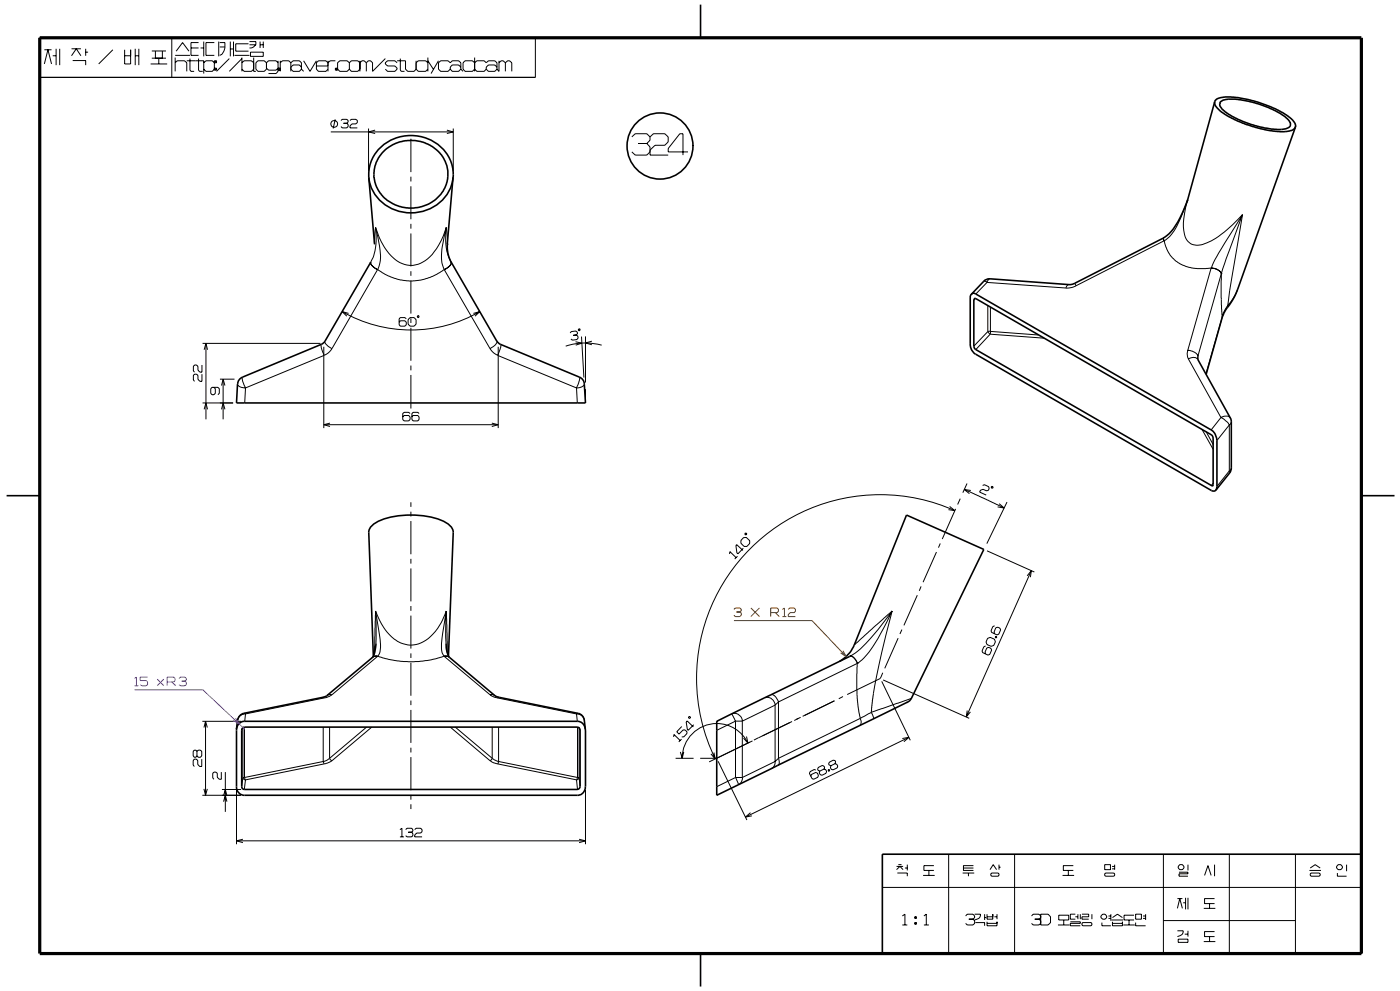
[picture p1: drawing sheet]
<svg xmlns="http://www.w3.org/2000/svg" width="297mm" height="210mm" viewBox="0 0 297 210" stroke-linecap="round" stroke-linejoin="round" font-family="sans-serif">
<g fill="none" stroke="#000" stroke-width=".21">
<path d="M8.4 8h105.1l-.1 8.4h-105zM9.4 10.5h1.5M9.4 13.5l.8-3 .7 3M11.2 11.8h.7M11.9 10.3v3.5M12.7 10.3v3.5M15.2 10.3h1.9M15.2 11.8l1-1.5 .9 1.5M15.4 12.8h2.8v1M18.2 10.3v1.5M18.2 11h.5M23.9 10.5l-3 3"/>
<path d="M26.4 11.8h1.3M26.4 10.5v3h1.3v-3M28.7 11.8h.7M28.7 10.3v3.5M29.4 10.3v3.5M31.9 13.5h3.5M32.2 12.3h3M32.2 10.8h3M32.9 10.8v1.5M33.6 12.3v1.2M34.4 10.8v1.5M36.4 8v8.4"/>
<path d="M37.1 11.7h3.2M37.1 13.3l.4-.4h1.6l.5 .4v1.8M37.1 12.2v2.9M37.3 10.8l1.4-1.8 1.3 1.8M39.6 12.9h3.6v2.7M40.3 12.4v2.5l.2 .2h.6M40.5 10.2h1.6M42.1 12.4v2.5l.2 .2h.7M42.1 9h-1.6v2.7h1.6M42.5 10.2h.7M43.2 13.3l.4-.4h1.4l.4 .4h.5v-.4h-.5v2h.5v-.5h-.5M43.2 14.6l.4 .5h1.4l.4-.5"/>
<path d="M43.2 8.8v3.1M45.4 9h-1.8v2.7h1.8M45.7 12.9v.4M45.7 14.4v.5M46.4 8.8v3.1M46.6 9h1.1a2.36 2.36 0 0 1-1.1 2.7M46.6 9.9h1.1M48.6 12.4l-2.7 2.7M48.8 8.8v3.1M48.8 10.4h.7M49.5 8.8v3.1M49.7 11.7h3.2"/>
<path d="M51.3 13.3l.4-.4h1.6l.5 .4M51.3 14.6l.4 .5h1.6l.5-.5M51.3 12.4l-2.7 2.7M51.3 12.2v2.9M52.7 9.3h-2.7v1.5h2.7M52.9 8.8h1.3v.7M52.9 9.5h1.3M53.1 11h2.7v.9h-2.7zM53.8 12.2v2.9h.4M54.2 9.5a1.44 1.44 0 0 1-1.3 .7M54.2 13.3l.5-.4h1.3l.5 .4v1.3l-.5 .5h-1.3l-.5-.5zM55.1 8.8v1.4"/>
<path d="M55.1 9.5h.7M55.8 8.8v1.4M56.5 13.3l.4-.4h1.6l.4 .4M56.5 14.4l.4 .5h1.6l.4-.5h.5M58.9 14.9h.5M58.9 12.9v2.2l-.4 .5h-1.6M59.2 14.4v.5M59.4 13.3l.5-.4h1.3l.4 .4M59.4 12.9v2.2M61.6 13.3v1.8M61.6 13.3l.5-.4h1.4l.4 .4v1.3M61.6 14.6l.5 .5h1.4l.4-.5"/>
<path d="M61.6 14.2l.5-.4h1.4l.4 .4M63.9 14.6l.4 .5M64.3 12.9l1.4 2.2 1.4-2.2M67.1 14h2.4M69.5 12.9v2.2M71.1 12.9h-1.1l-.5 .4-.4-.4h-1.6l-.4 .4v1.3l.4 .5h1.6l.4-.5M71.3 14.4v.5M71.5 14.6l.5 .5h1.6l.4-.5M74 13.3l-.4-.4h-1.6l-.5 .4v1.6h-.4v-.5h.4M74 13.3l.5-.4h1.3l.5 .4 .4-.4h.5l.4 .4M74 14.6l.5 .5h1.3l.5-.5M74 13.3v1.3"/>
<path d="M76.3 12.9v2.2M77.6 13.3v1.8M81.7 12.4l-2.8 2.7v-1.8l-.4-.4h-.4l-.5 .4M84.2 13.3l-.5-.4h-1.6l-.4 .4v.2l.4 .5h1.6l.5 .4v.2l-.5 .5h-1.6l-.4-.5M84.2 12.9h1.7v1.7l.5 .5h1.4l.4-.5M84.8 12.4v2.5l.2 .2h.7M88.2 12.9v1.7M88.2 13.3l.4-.4h1.6l.5 .4M88.2 14.6l.4 .5h1.6l.5-.5M90.7 12.2v2.9M90.7 12.9l1.1 1.7M92.9 12.9l-1.5 2.7"/>
<path d="M95.4 14.6l-.4 .5h-1.6l-.5-.5v-1.3l.5-.4h1.6l.4 .4 .4-.4h1.4l.5 .4v1.3M95.4 14.6l.4 .5h1.4l.5-.5M97.7 14.2l-.5-.4h-1.4l-.4 .4v.4M97.7 14.6l.4 .5M100.6 12.2v2.9M103 14.6l.5 .5h1.4l.4-.5M103 14.6l-.4 .5h-1.6l-.4-.5-.5 .5h-1.5l-.5-.5v-1.3l.5-.4h1.5l.5 .4 .4-.4h1.6l.4 .4 .5-.4h1.4l.4 .4v1.3M105.3 14.2l-.4-.4h-1.4l-.5 .4v.4M105.7 13.3l.5-.4h.4l.5 .4M105.7 12.9v2.2l-.4-.5M107.1 13.3l.5-.4h.4l.5 .4v1.8M107.1 13.3v1.8"/>
<path d="M70.1 27.9h26M71 25.3l-.4 1.9M72.3 25.5l.2-.2h1l.3 .2v.3l-.3 .3M72.8 26.1h.7M73.5 26.1l.3 .3v.4l-.3 .3h-1l-.2-.3M74.2 25.5l.3-.2h.9l.3 .2v.4l-.3 .3h-.8l-.4 .5v.4h1.5M78.1 27.2v9M79.5 27.6l-1.4 .3 1.4 .4M87.1 29.4v7.1M87.1 37.4v1M87.1 39.5v6.9M94.7 27.6l1.4 .3-1.4 .4"/>
<path d="M96.1 27.2v9M133.9 29l.7-.7h2.5l.6 .7M133.9 32.2l.7 .7h2.5l.6-.7M135.3 30.4h1.8M137.1 30.4l.6 .7 .1 1.8h3.8M137.7 29v.7l-.6 .7M137.8 29l.7-.7h2.4l.7 .7v1.1l-.7 .7h-2.1l-1 1M145.8 32.2h-4.2v-.7l2.5-3.2h.6v4.6M78.6 55.5a1.9 1.9 0 0 0 1.4 1.6M78.6 55.5a1.98 1.98 0 0 0 1.4 1.6M78.6 55.5h.1M79.6 48.2l-.2 3.5"/>
<path d="M79.6 48.2a12.2 12.2 0 0 0 5.1 7.4 5.6 5.6 0 0 0 7.3-2.3l1.5-2.4 1.1-2.7M79.6 48.2a11.8 11.8 0 0 1-1 7.3M79.6 48.2a20.6 20.6 0 0 1 1 7l-.5 1.9M80 57.1l-9.6 16.7M80 57.1h.1M80 57.1l1.5 .9 2 .9 1.4 .4 1.8 .2 2.3-.1 1.6-.5 1.9-.8 1.6-1M87.1 47.4v1M87.1 49.4v7M87.1 57.4v1M87.1 59.4v7M94.1 57.1l9.7 16.7M94.1 57.1h.1"/>
<path d="M94.6 48.2a11.7 11.7 0 0 0 1 7.3M94.6 48.2a19 19 0 0 0-1 7.4l.5 1.5M94.6 48.2l.2 3.5M95.6 55.5a1.62 1.62 0 0 1-1.2 1.5l-.3 .1M95.6 55.5a1.16 1.16 0 0 1-.8 1.3l-.7 .3M208.5 59.6l.7 .2M209.2 59.8l-2.4 2.5M209.2 59.8l16.7 1.2M209.8 59.1l-.3 .1-.3 .6M227.8 60l.2 .5M246.7 51l-18.7 9.5M246.7 51h.1"/>
<path d="M246.7 51l-.2-.5 .2 .5M246.7 51l.4 1.4 .8 1.5 1 1.1 1.2 .9 2.5 .9 1.1 .1 3-.1M251.5 42.8a12.3 12.3 0 0 0-.3 7.4 2.87 2.87 0 0 0 4.1 1.4 18.3 18.3 0 0 0 7-5.1l1-1M251.7 42.3a27.7 27.7 0 0 1-3.4 7.3l-1.6 1.4M256.7 56.8l-5 17.4M256.7 56.8h.2a2.29 2.29 0 0 1 1.9 1.2M256.7 56.8h.1M256.7 56.8a2.21 2.21 0 0 1 2.1 1.2M258.8 58v5.1l.2 4M258.8 58h.1M258.8 58l-4.9 17.4M263.3 45.5l-4.5 12.5"/>
<path d="M263.3 45.5l-1 1.6a66.1 66.1 0 0 0-5.4 9.1l-.2 .6M263.3 45.5l-2.7 16-.4 3.3M42.8 77.3v1.5h-.4l-.5-.4v-.8l-.3-.3h-.4l-.2 .3v1l.2 .2M42.8 79.3v1.5h-.4l-.5-.4v-.9l-.3-.2h-.4l-.2 .2v1l.2 .3M42.9 72.7h25M43.3 74.1l.3-1.4 .4 1.4M43.6 72.7v16.1M51.4 79.9v.9l.6 1.4M68.1 72.9v.7l.6 1.7-16.7 6.9M68.6 73.4v17.3M68.9 72.3a2.03 2.03 0 0 0 1.5 1.5M70.4 73.8l-.9 1-.8 .4"/>
<path d="M72.5 66a29.2 29.2 0 0 0 29.2 0M73.9 66.4l-1.4-.4 1 1M86.1 67.5l-.3-.2h-1l-.2 .2v1.3l.2 .3h1l.3-.3v-.6l-.3-.3h-1l-.2 .3M86.5 67.7l.4-.4h.9l.4 .4v1l-.4 .4h-.9l-.4-.4zM87.1 67.4v1M87.1 69.4v7M87.1 77.4v1M87.1 79.4v7.1M88.6 66.8l.2 .2-.1 .3-.3-.2zM100.3 66.4l1.4-.4-1 1M103.8 73.8l.9 1 .8 .4M105.3 72.3a1.92 1.92 0 0 1-1.5 1.5"/>
<path d="M105.6 73.4v17.3M106.1 72.9v.6l-.6 1.8 16.7 6.9M120.8 70.5l.3-.3 .9-.1 .3 .3 .1 .3-.3 .3M122 72.4l1.3 .3-1.3 .4M122.1 71h-.6M122.1 71l.4 .2v.4l-.2 .3-1 .2-.3-.3M122.7 69.6l.2 .1-.2 .4-.1-.2zM122.8 79.9v.7l-.6 1.6M123.2 71.3l.5 8.7M124.1 71.3v9.7M125.4 72.3l-1.3 .3 1.3 .4M127.5 73.1a13.2 13.2 0 0 0-7.6 .2"/>
<path d="M206.7 63.2l-.3 .3M209.3 70.2l-2.9 3.1M209.3 70.2l.5 .6M209.3 64.7v5.5M209.8 70.8l-3 3.2M209.8 70.8l11.5 .8M209.9 70.2h-.6M209.9 70.2l-.1 .6M209.9 65.1v5.1M209.9 70.2l10.1 .8M226.5 60.3l-.4 .2-.2 .5M228 60.5l-.8 .4-1.3 .1"/>
<path d="M251.7 74.2a2.38 2.38 0 0 1 2.2 1.2M251.7 74.2l-.1 .8 .2 1a1.48 1.48 0 0 1 2 .1M251.8 76l6.9 12.4M253.9 75.4l-.1 .5M253.9 75.4v.8M259 67.1v.2M259 67.1l-3.4 12.1M260.2 64.8l-.8 1.2-.4 1.1M260.2 64.8v.3M262.3 61.3l-.7 1.4-1.4 2.1M42.9 85.3h6.5M43.3 86.7l.3-1.3 .4 1.3"/>
<path d="M45.3 82l.3 .3v1l-.3 .3h-.4l-.2-.3v-1l.2-.3h1.3l.3 .3v1l-.3 .3M46.6 80.3h3.1M46.9 86.7l.4-1.3 .4 1.3M46.9 81.7l.4-1.4 .4 1.4M47.3 80.3v8.5M50.3 81.4a1.56 1.56 0 0 0 1.7 .8M52 82.2l-.1 3.1M68.6 90h37M69.9 89.6l-1.3 .4 1.3 .3M86.9 87.6l-.3-.3h-1l-.3 .3v1.3l.3 .3h1l.3-.3v-.6l-.3-.3h-1l-.3 .3M88.8 87.6l-.2-.3h-1.1l-.2 .3v1.3l.2 .3h1.1l.2-.3v-.6l-.2-.3h-1.1l-.2 .3M104.2 89.6l1.4 .4-1.4 .3"/>
<path d="M122.2 82.2l.1 3.1M123.8 81.4a1.56 1.56 0 0 1-1.6 .8M124.1 82.4v2.9M254.7 90.9l2.4 4.3M255.6 91.4l1.5 2.7M258.7 88.4l-2 2.7M258.7 88.4a1.63 1.63 0 0 1 2 .1M258.7 88.4l1.4 1 .4 .6M260.5 90l-2.6 3.3M260.5 99.7l-2.6 3.3M260.5 90v9.7M260.5 99.7l.1 .5"/>
<path d="M260.9 99.1l-.3 .6M260.9 89.4l-.4 .6M87.1 106.4v1M87.1 108.4v1M87.1 110.4v7M87.1 118.4v1M154.6 117.3l.1-.5 1.3 1.3M156.3 117.8l-.6 .6M157.5 116.1l-1.1 1.2-.2-.2-.2-1.6 .1-.1 1.3 1.2M157.6 113.9l.6-.1 .7 .7v.6l-.6 .6h-.6l-.7-.6v-.6zM157.9 112.9l.3 .1v.3l-.3-.1zM198.5 116.9l-2.9 6.4"/>
<path d="M199.3 115.1l-.4 .9M201.2 107.3l1.1 .9-1.3-.2M202.3 108.2a38.9 38.9 0 0 0-43.8 8.5 38.9 38.9 0 0 0-6.9 44M202.5 107.8l-2.8 6.4M203.5 105.6l-.6 1.3M204.3 103.7l8.5 3.9M204.9 102.4l-.9 2M205.7 103.9l-1.4-.2 1.1 .9M208.2 102.8l.4-.1 .9 .4 .1 .4-.1 .3-.4 .2-.8-.4-.5 .2-.2 .4 1.4 .7M209.2 116.7l10 4.5M210.1 103.1h.3v.3h-.3zM211.7 106.7l1.1 .9-1.4-.2"/>
<path d="M213.4 106.3l-4.3 8.8M257.1 102.4l-.4 .4M79.6 129.4a11.1 11.1 0 0 0 5.3 6.8 5.8 5.8 0 0 0 6.8-1.8 13 13 0 0 0 2.9-5M79.6 129.4l-.2 8.9M79.6 129.4l.1 6.9M79.6 129.4a35.6 35.6 0 0 1 1 8.1l-.2 .9-.3 .6M80 139l-.8 .1-.2 .1M80 139l-9.6 8.2M80.1 139l2.7 .7 3.7 .5 4-.3 3.6-.9M80.1 139l-.5-.1-.6 .3M80.1 139h-.1M87.1 120.4v7"/>
<path d="M87.1 128.4v1M87.1 130.4v7M87.1 138.4v1M94.1 139l9.7 8.2M94.1 139l1.1 .2M94.1 139h.6l.5 .2M94.1 139h.1M94.6 129.4l-.1 6.9M94.6 129.4l-.8 4.7a7.9 7.9 0 0 0 .1 4.5l.2 .4M94.6 129.4l.2 9M180.1 139a1.68 1.68 0 0 1 1.6 1.5M181 136.6l8.1-7.2a143.4 143.4 0 0 0-4.1 17.8l-.3 3.7"/>
<path d="M189.1 129.4a36.4 36.4 0 0 1-6.1 10l-1.3 1.1-.3-.7a1.35 1.35 0 0 0-1.3-.8 15.3 15.3 0 0 0 5.2-4.7zM190.3 135.2l-2.8 6.4M191.1 133.4l-.4 .9M194.4 126.1l-2.8 6.4M195.2 124.2l-.4 .9M208.9 136.8l-.4 .2-.4 .9 .1 .3 1.2 .6 .4-.2 .3-.9-.1-.4-.5-.2-.4 .1-.4 .9 .2 .4M209.3 135.2l.5-.2 .9 .4 .2 .5-.3 .8-.5 .2-.9-.4-.2-.5zM210.8 132.5l-.4 .2-.4 .9 .1 .3 1.2 .6 .4-.2 .3-.9-.1-.3-.5-.3-.4 .2-.3 .9 .1 .3M210.9 134.9l.3 .1M211 134.8l.2 .1v.2l-.3-.1zM217.7 122l.9-1.1-.2 1.4M218.6 120.9l-13.8 30.9"/>
<path d="M41.7 159.1l-.2-.2h-.3l-.3 .2v1l.3 .3h.3l.2-.3M41.7 159.1l.3-.2h.5l.3 .2v1l-.3 .3h-.5l-.3-.3M41.7 159.1v1M42.9 152.8h8.2M43.2 154.1l.4-1.3 .3 1.3M43.6 152.8v15.6M51.3 154.5l-.1 .1M51.5 154.1v10.6M51.7 151.1l.3 .1M51.8 154v10.7M52 151.2a1.63 1.63 0 0 0-1.7 1.3M52 151.2l-.1 1.6"/>
<path d="M68.4 147.7l.3 .1M68.5 154v7.3M68.7 147.8l-16.7 3.4M69.3 147.4l.6-.3 .5 .1-.6 .3-1.1 .3M69.8 154v6.6M77.7 154l-7.9 6.6M78.8 154l-8.4 7.1M87.1 140.4v7M87.1 148.4v1M87.1 150.4v7M87.1 158.4v1M95.4 154l8.4 7.1"/>
<path d="M96.5 154l7.8 6.6M103.8 147.2l.5-.1 .6 .3M103.8 147.2l.8 .4 .8 .2M104.3 154v6.6M105.5 147.8l16.7 3.4M105.7 154v7.3M105.8 147.7l-.4 .1M122.2 151.2a1.53 1.53 0 0 1 1.6 1.3M122.2 151.2l.1 1.6M122.4 154v10.7M122.5 151.1l-.3 .1M122.7 154.1v10.6"/>
<path d="M122.9 154.5v.1M142.7 156.1l.1-.5 1.3 1.2M144.2 159.3l.4 1.3 .3-1.3M144.4 156.5l-.6 .6M144.5 153.9l-1.1 1.1 .5 .5 .9-.9h.4l.4 .4v.4l-.7 .7h-.4M146 151.8l.3 .1v.2h-.3zM147 153.5l-1.2 1.2-.1-.2-.3-1.6 .2-.2 1.3 1.3M151.3 159.4l.2 1.3-.8-1M155.9 152.7v12M155.9 152.7l-4 2M155.9 152.7l-.9-1.5a1.65 1.65 0 0 1 2.3 1.5M155.9 152.7h1.4"/>
<path d="M157.3 152.7v12M158.2 156l.3 1.4-.9-1.1M158.5 157.4a7.3 7.3 0 0 0-8.2-4 7.3 7.3 0 0 0-5.7 7.2M158.9 157.2l-7 3.4h-3.5M159.5 156.9l-9.2 4.5M160.7 156.3l-.9 .5M162 147.8a1.66 1.66 0 0 1 2.3 1.6M163.4 147.2a1.78 1.78 0 0 1 1.6 1.5M164.2 149.4l-6.9 3.3M164.3 149.4v11.9M165 148.7l-.7 .7M165 148.7v11.9"/>
<path d="M167.9 152.8l-7.2 3.5M169.2 152.1l-.9 .5M169.7 151.9l-.9 .5M176.8 148.5l-6.7 3.2M176.9 148.4l-6.3 3.1M178.6 147.5l-.8 .5M181.6 147.2l.3 3 .4 1.9M181.7 140.5l-16.7 8.2M181.7 140.5l-.1 6.7M181.7 140.5h.1M182.3 152.1l-17.3 8.5M182.3 152.1a1.3 1.3 0 0 1-.1 1.6"/>
<path d="M184.7 150.9l-2.4 1.2M184.7 150.9l.5 1.3M186.9 144.3l6 12.5M187.1 142.5l-.6 1.2-7 3.4M187.2 144l18.2 8.1M191.2 156.4l1.4-.2-1 .9M192.6 156.2l-34.6 16.9M193.1 148l-8.4 2.9M205 150.5l-.2 1.3 .9-1M42.8 160.8v1.5h-.5l-.4-.4v-.8l-.3-.3h-.4l-.3 .3v1l.3 .2M42.9 168.4h8.2M43.2 167.1l.4 1.3 .3-1.3"/>
<path d="M46.9 163.5v1.6h-.4l-.4-.5v-.8l-.3-.3h-.5l-.2 .3v1l.2 .3M47 167.2h4.1M47.4 169.8l.4-1.3 .3 1.3M47.4 168.5l.4-1.3 .3 1.3M47.8 163.5v8.5M50.1 167.3v11.5M50.1 178.1h74M51.5 164.7l-.3 1.9M51.5 164.7l.2 .4 .3 .1M51.5 177.8l-1.4 .3 1.4 .4M51.5 164.7h.3M51.8 164.7l.2 .5"/>
<path d="M52 165.2l-.2 2M68.5 161.3l-16.7 3.4M68.5 161.3l.2 .5M68.7 161.8l-16.7 3.4M69.8 160.6l-.6 .5-.7 .2M69.8 160.6l.6 .5M70.4 161.1l-1.7 .7M84.8 175.7l.4-.3v1.9M84.8 177.3h.8M86 175.7l.2-.3h1l.3 .3v.3l-.3 .3M86.5 176.3h.7M87.1 160.4v7"/>
<path d="M87.1 168.4v1M87.1 170.3v1.1M87.2 176.3l.3 .3v.4l-.3 .3h-1l-.2-.3M87.9 175.7l.3-.3h1l.2 .3v.4l-.2 .3h-.9l-.4 .5v.4h1.5M103.8 161.1l.8 .5 .8 .2M104.3 160.6l-.5 .5M104.3 160.6l1.4 .7M105.4 161.8l16.8 3.4M105.7 161.3l-.3 .5M105.7 161.3l16.7 3.4M122.2 165.2l.2 2M122.4 164.7l-.2 .5"/>
<path d="M122.4 164.7h.3M122.7 177.8l1.4 .3-1.4 .4M122.7 164.7l-.1 .3-.4 .2M122.7 164.7l.2 1.9M124.1 167.3v11.5M143.2 160.6h3.8M152.2 161.2l6.1 12.5M155.9 164.7l-4 1.9M155.9 164.7h1.4M155.9 164.7l.6 1.5a1.53 1.53 0 0 0 .8-1.5M159 172.1l-1 1 1.3-.3M164.3 161.3a1.54 1.54 0 0 1-.9 1.5"/>
<path d="M164.3 161.3l-7 3.4M165 160.6a1.23 1.23 0 0 1-.2 1.5M165 160.6l-.7 .7M172.9 163.1l-.3-.1-.9 .4-.2 .4 .6 1.1 .3 .2 .9-.5 .1-.3-.2-.6-.4-.1-.8 .4-.2 .4M174.6 162.9l.1-.3-.1-.3-.4-.2-.8 .5-.1 .3 .1 .3 .3 .1M174.6 162.9l-.9 .4M174.6 162.9l.4 .1 .2 .4-.2 .4-.8 .4-.4-.1-.2-.4 .1-.4M175.5 163.1l.2-.1 .1 .2-.2 .2zM175.6 163.1l.1 .2M176.9 161.8l.1-.7-.4-.1-.9 .5-.1 .3 .5 .4M176.9 161.8l-.8 .4M176.9 161.8l.4 .1 .2 .4-.1 .3-.9 .5-.4-.2-.1-.3 .1-.4"/>
<path d="M187 181h101.5v21h-101.5zM187 188h101.5M190 183.5h1.4M190 184.2l.7-.7 .7 .7M190.2 184.9h2.1v.7M190.4 183.1h.6M191.2 194l.6-.4v2.3M191.2 195.9h1.1M191.8 183.9h.5M192.3 183.1v1.3M193.8 195.4h.4v.3h-.4zM193.8 194.2h.4v.3h-.4z"/>
<path d="M194 194.2v.3M194 195.4v.3M195.6 185.4h2.5M195.8 195.9h1M195.8 194l.5-.4v2.3M196.8 184.4v1M197.9 183.3h-2.1v1.1h2.1M201 181v21M204 184.9h2.5M204.2 183.9h2.1M204.6 194l.4-.4h1.2l.3 .4v.4l-.3 .3M205.2 184.9v.7"/>
<path d="M205.3 194.7h.9M206.2 194.7l.3 .3v.6l-.3 .3h-1.2l-.4-.3M206.3 183.3h-2.1v1.1h2.1M206.5 193.6h1.3a1.11 1.11 0 0 1-1.3 1.3M206.7 195.4h2v.7M208.7 193.6v1.3M208.7 194.4h.3M209.2 194.2h1.2M209.2 193.6v1.1h1.2v-1.1M209.2 195.2v.9h2.1v-.9M209.2 195.6h2.1M209.8 184.2l.7-1.1 .7 1.1"/>
<path d="M210.1 184.9h1.4l.2 .2v.3l-.2 .2h-1.4l-.1-.2v-.3zM210.7 194.2h.6M211.3 193.6v1.1M211.7 183.1v1.1M211.7 183.7h.3M215 181v21M218.6 195.6l.3 .3h1.3l.3-.3M218.6 194l.3-.4h1.3l.3 .4M219.3 194.7h.9M220.2 194.7l.3 .3M220.5 193.6h1.6l.5 .6v1.2l-.5 .5h-1.6zM220.5 194.4l-.3 .3"/>
<path d="M224.2 195.9h2.5M224.4 193.8h2.1v1.1h-2.1zM225.2 185.4h2.4M225.4 194.9v1M226.4 184.4v1M226.8 195.2h2.1v.4h-2.1v.5h2.1M227.5 183.3h-2.2v1.1h2.2M227.9 194.2h.5M227.9 193.6h-1.1v1.1h1.1M228.4 193.6v1.1M228.9 193.6v1.1M229.3 193.6h1.4v.6h-1.4v.5h1.4"/>
<path d="M229.4 195.4h1.8l.2 .2v.3l-.2 .2h-1.8l-.1-.2v-.3zM231.4 193.6v1.1M233.5 195.4v.7h1.9M233.7 193.6h.5l.3 .4v.4l-.3 .3h-.5l-.4-.3v-.4zM234.1 183.1h1.2v1.1h-1.2zM234.3 184.9h1.7l.2 .2v.3l-.2 .2h-1.7l-.2-.2zM234.9 194.5h.5M234.9 194h.5M235.4 193.6v1.4M235.6 194.9h2.4M235.7 183.5h.5M235.7 184h.5"/>
<path d="M235.8 195.2v.9h2.1v-.9M235.8 195.6h2.1M235.8 194.4l1-.8 1.1 .8M236.2 183.1v1.1M238 195.9h2.5M239.3 194.9v1M240.3 193.8h-2.1v1.1h2.1M240.7 193.6h1.2v1.1h-1.2zM240.7 195.4v.7h2.1M242.2 194.5h.6M242.2 194h.6M242.8 193.6v1.3"/>
<path d="M246.5 195h28M246.5 181v21M249.5 197.1h1.2a1.12 1.12 0 0 1-1.2 1.3M249.5 190.3h1.1M249.5 192.4l.5-2.1 .6 2.1M249.7 198.9h2.1v.7h-2.1zM249.8 184.7h2v.4h-2v.5h2M250 183.1h.6l.3 .4v.4l-.3 .3h-.6l-.3-.3v-.4zM250.7 191.2h.5M251.1 197.9h.7M251.2 190.2v2.4M251.8 183.1v1.3"/>
<path d="M251.8 197.1v1.3M251.8 190.2v2.4M255.1 192.4h2.5M255.1 199.4h2.5M255.3 185.4l.7-2.1 .7 2.1M256.3 191.4v1M256.3 198.4v1M257.4 183.1v2.5M257.4 190.3h-2.1v1.1h2.1M257.4 197.3h-2.1v1.1h2.1M260.5 181v21M274.5 181v21"/>
<path d="M277.5 184.4h2.4M277.7 183.9l1-.8 1.1 .8M277.8 184.9h1.8l.2 .2v.3l-.2 .2h-1.8l-.1-.2v-.3zM283.4 184.9v.7h2M283.6 183.1h.5l.4 .4v.4l-.4 .3h-.5l-.3-.3v-.4zM285.4 183.1v1.4"/>
<circle cx="70.8" cy="26.2" r=".73"/>
</g>
<g fill="none" stroke="#000" stroke-width=".34">
<path d="M148.5 1v7M78.1 37.6a8.5 8.5 0 0 1 9-8.9 8.5 8.5 0 0 1 8.9 8.9M78.1 37.6l1.3 14.1M78.1 37.6a9 9 0 0 0 12.3 6.9 8.3 8.3 0 0 0 5.6-6.9M81.5 31.8a8.1 8.1 0 0 1 13.2 3.3 7.3 7.3 0 0 1-6.8 8.9 7.6 7.6 0 0 1-8.7-7.5 7.3 7.3 0 0 1 2.3-4.7zM96 37.6l-1.2 14.1M257.4 21.6l-5.9 21.2M257.4 21.6a1.93 1.93 0 0 1 2.1-1l2.8 .1 4.1 .9 4.5 1.8 1.8 1 1.1 .9a1.71 1.71 0 0 1 .7 1.6M257.4 21.5a3.2 3.2 0 0 0 2 2.6l2.8 1.5 3.9 1.4 3.7 .8 2.8 .1a2.12 2.12 0 0 0 1.9-1M258.7 21.5a6.5 6.5 0 0 1 4.8-.2l2.4 .5 3 1 2.4 1.2 1.2 .9a1.62 1.62 0 0 1 .8 1.9 5.1 5.1 0 0 1-3.6 .5l-1.8-.2-2.9-.8-2.7-1-2.4-1.5a2 2 0 0 1-1.3-2.1zM274.5 26.9l-12.2 34.4a18.1 18.1 0 0 1-2.6 4.5l-.7 1.5-3.4 12M78.5 55.6v.1"/>
<path d="M78.6 55.5l-10.1 17.2-17.1 7.2a1.62 1.62 0 0 0-1 1.4M94.8 51.7a6.4 6.4 0 0 0 .9 3.9M95.6 55.5l9.7 16.8M246.5 50.5l-19.2 9.7-.8 .1-16.8-1.2-1 .2-2.8 3M246.5 50.4v.1M251.7 42.3a17.2 17.2 0 0 1-4.4 7.6l-.8 .5M105.3 72.2l.8 .7 16.7 7a1.61 1.61 0 0 1 1 1.4M205.9 62.3l-.3 .5v10.1a2.42 2.42 0 0 0 1.2 2.1l49.9 28.9 .6 .1 .4-.2M205.9 62.3l.3-.2 .6 .2 49.9 28.8M206.8 74l-.4-.7v-9.8l.2-.3 50.2 29 .3 .6-.1 10.1-.3-.1-49.9-28.8M253.8 75.9l7.1 13.2v10.3l-.3 .8-2.9 3.6M123.8 81.4l.3 3.9h-74l.2-3.9"/>
<path d="M256.7 91.1a2.71 2.71 0 0 1 1.2 2.2v9.8l-.2 .7M1.4 105h7M288.5 105h7M79.1 139l-1-26.2a2.88 2.88 0 0 1 2.2-2.5 18.4 18.4 0 0 1 14.3 .4 2.51 2.51 0 0 1 1.5 2.1l-1.1 26.2M79.7 136.3a4.7 4.7 0 0 1-.7 2.9l-9.9 8.3-17.4 3.6a1.66 1.66 0 0 0-1.3 1.4M94.5 136.3l.2 1.7 .4 1.1 9.9 8.3 17.5 3.7a1.63 1.63 0 0 1 1.3 1.4l.2 1.9M180.1 139l-28.2 13.8v15.6l40.4-19.7M50.1 154.4a1.83 1.83 0 0 1 1.8-1.6h70.4a1.71 1.71 0 0 1 1.7 1.6M50.1 154.4v12.2a1.75 1.75 0 0 0 1.7 1.8h70.6a1.73 1.73 0 0 0 1.7-1.8l-.1-12.2M50.3 152.5l-.2 1.9M51.4 154.2l.4-.2h70.6l.3 .1 .2 .5v12l-.1 .4-.4 .2h-70.6a.58 .58 0 0 1-.6-.6v-12zM177.9 140.1a7.7 7.7 0 0 0 3.1-3.4l11.1-27.6 16.4 7.3-15.4 31.6-.3 .4-.6 .4"/>
<path d="M288.5 180.9h-101.5v21.1M148.5 202v7"/>
<circle cx="139.9" cy="30.9" r="7"/>
</g>
<path d="M288.5 8h-280.1v194h280.1v-194" fill="none" stroke="#000" stroke-width=".68" stroke-linecap="butt"/>
<path d="M28.5 145.2h.8M28.5 143.7l.4-.3v1.8M28.5 146.1h14.5l8.9 8.3M31.3 143.4h-1.6v.7h1.3l.3 .3v.6l-.3 .2h-1l-.3-.2M33.3 143.9l1.4 1.3M34.7 143.9l-1.4 1.3M35.4 144.4h1.4l.3-.3v-.4l-.3-.3h-1.4v1.8M36.4 144.4l.9 .8M37.9 143.7l.3-.3h1l.3 .3v.3l-.3 .3M38.5 144.3h.7M39.2 144.3l.3 .3v.4l-.3 .2h-1l-.3-.2M49.9 152.1l.7 1.2-1.2-.7" fill="none" stroke="#8000ff" stroke-width=".21"/>
<path d="M155.5 129.1l.3-.3h1l.3 .3v.2l-.3 .3M155.5 131.4h16.6l7.2 7.7M156.1 129.6h.7M156.8 129.6l.3 .3v.4l-.3 .3h-1l-.3-.3M159.1 128.8l1.8 1.8M160.9 128.8l-1.8 1.8M163.3 129.8h1.4l.3-.3v-.4l-.3-.3h-1.4v1.8M164.3 129.8l.8 .8M165.8 129.1l.4-.3v1.8M165.8 130.6h.9M167 129.1l.3-.3h1l.3 .3v.4l-.3 .3h-.8l-.5 .4v.4h1.6M178.6 137.8l.7 1.3-1.2-.8" fill="none" stroke="#804000" stroke-width=".21"/>
</svg>
